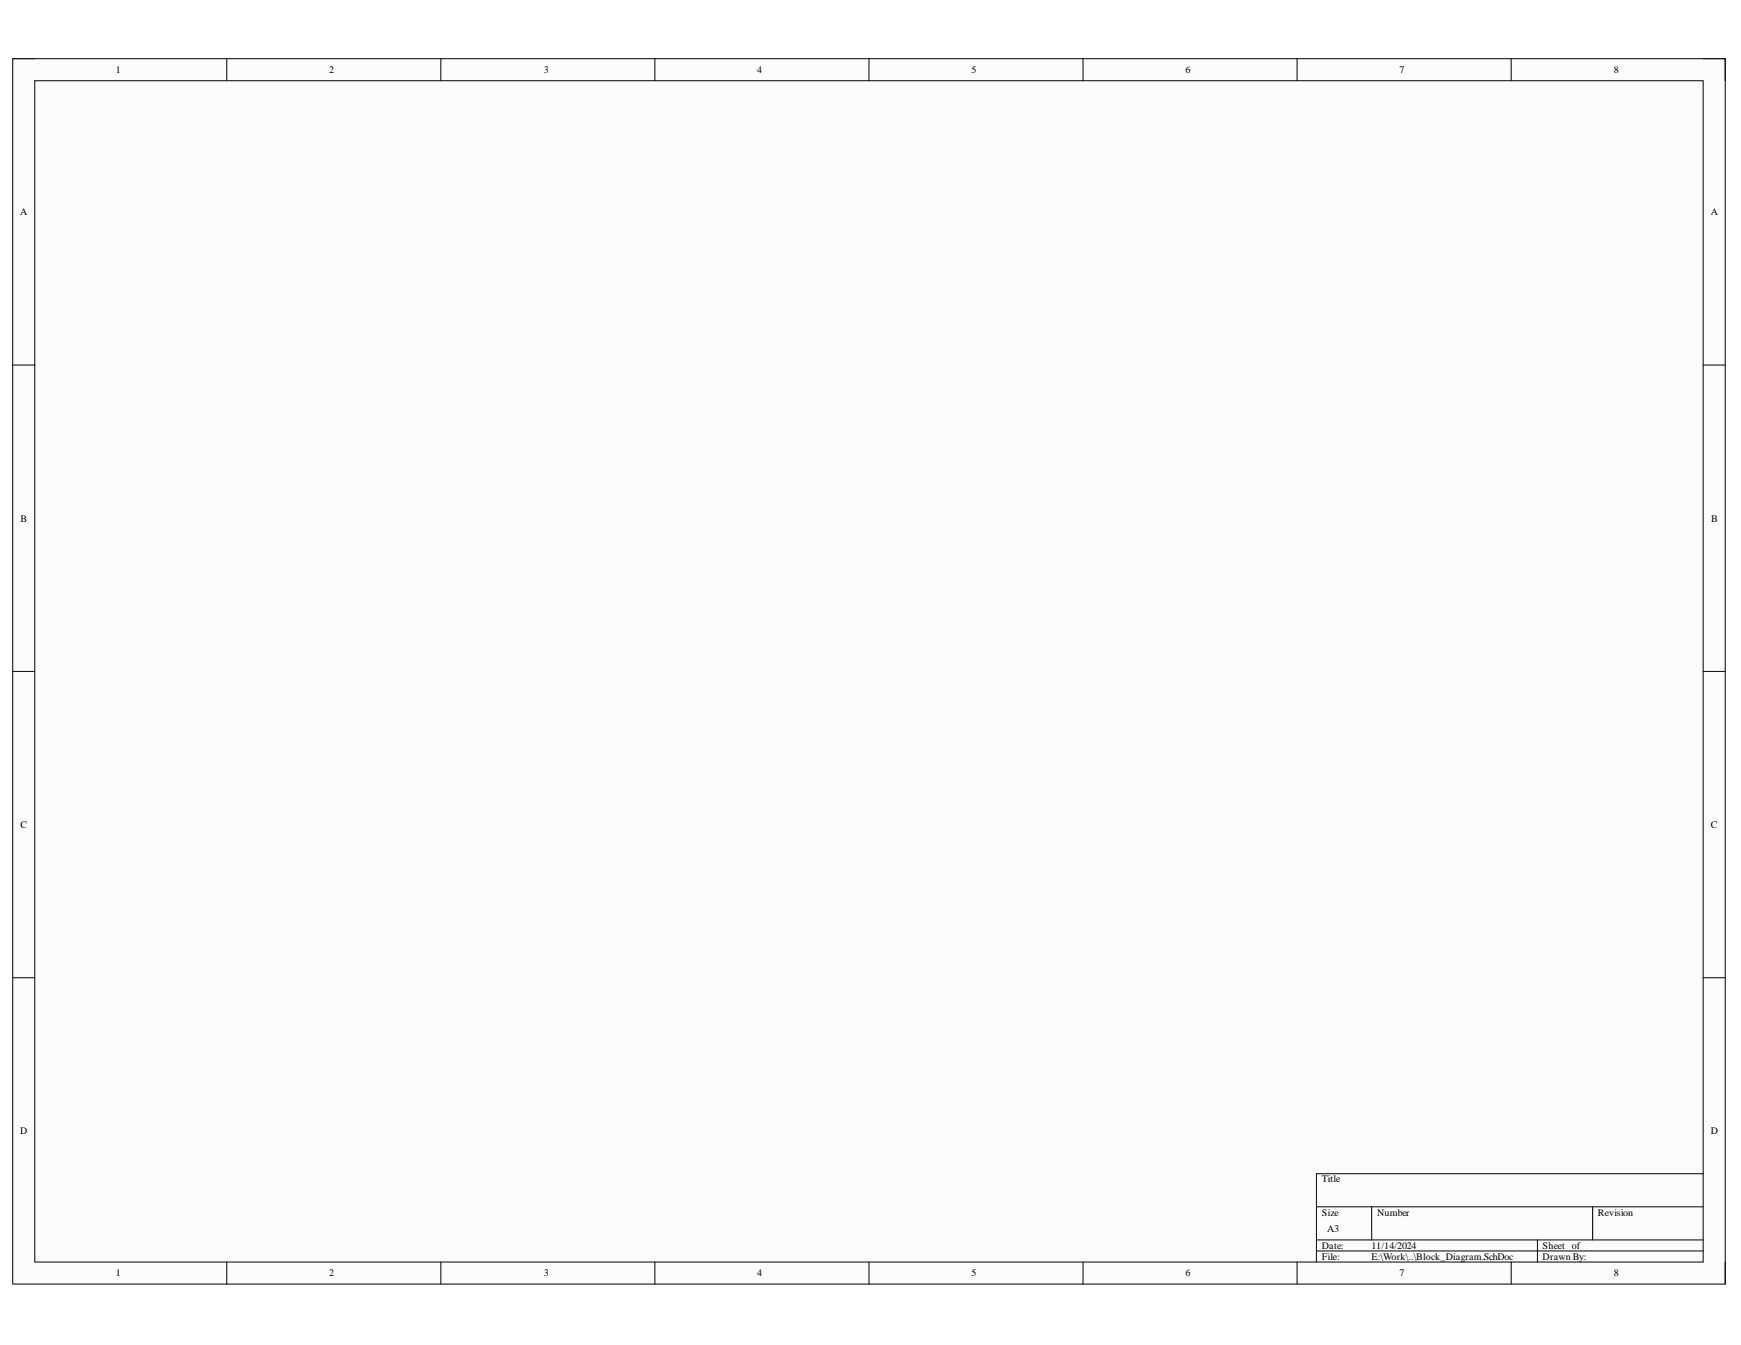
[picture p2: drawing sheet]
<svg xmlns="http://www.w3.org/2000/svg" width="279mm" height="216mm" viewBox="0 0 279 216" stroke-linecap="round" stroke-linejoin="round" font-family="sans-serif">
<defs><g id="words">
<g font-size="1.6">
<text x="18.6" y="11.8">1</text>
<text x="52.8" y="11.8">2</text>
<text x="87.3" y="11.8">3</text>
<text x="121.5" y="11.8">4</text>
<text x="155.9" y="11.8">5</text>
<text x="190.2" y="11.8">6</text>
<text x="224.6" y="11.8">7</text>
<text x="259" y="11.8">8</text>
<text x="3.2" y="34.6">A</text>
<text x="274.5" y="34.6">A</text>
<text x="3.3" y="83.8">B</text>
<text x="274.6" y="83.8">B</text>
<text x="3.3" y="132.9">C</text>
<text x="274.5" y="132.9">C</text>
<text x="3.2" y="182">D</text>
<text x="274.5" y="182">D</text>
<text x="212.1" y="189.8">Title</text>
<text x="212.1" y="195.1">Size</text>
<text x="213" y="197.8">A3</text>
<text x="221" y="195.1">Number</text>
<text x="256.4" y="195.1">Revision</text>
<text x="212.1" y="200.5">Date:</text>
<text x="212.1" y="202.2">File:</text>
<text x="220.1" y="200.5">11/14/2024</text>
<text x="220.1" y="202.2">E:\Work\..\Block_Diagram.SchDoc</text>
<text x="247.6" y="200.5">Sheet of</text>
<text x="247.6" y="202.2">Drawn By:</text>
<text x="18.6" y="204.9">1</text>
<text x="52.8" y="204.9">2</text>
<text x="87.3" y="204.9">3</text>
<text x="121.5" y="204.9">4</text>
<text x="155.9" y="204.9">5</text>
<text x="190.2" y="204.9">6</text>
<text x="224.6" y="204.9">7</text>
<text x="259" y="204.9">8</text>
</g>
</g></defs>
<path d="M2 9.4h274.9v196.7h-274.9z" fill-rule="evenodd" fill="#fffcf8"/>
<path d="M2 9.4h274.9v196.7h-274.9z" fill="none" stroke="#000" stroke-width=".16"/>
<path d="M5.6 13h267.7v189.6h-267.7z" fill-rule="evenodd" fill="#fffcf8"/>
<g fill="none" stroke="#000" stroke-width=".16">
<path d="M2 9.4h3.6M5.6 13h267.7v189.6h-267.7zM36.4 9.4v3.6M70.7 9.4v3.6M105.1 9.4v3.6M139.5 9.4v3.6M173.8 9.4v3.6M208.2 9.4v3.6M242.5 9.4v3.6M273.3 9.4h3.6v3.6M2 58.6h3.6M273.3 58.6h3.6"/>
<path d="M2 107.8h3.6M273.3 107.8h3.6M2 156.9h3.6M273.3 156.9h3.6M211.3 193.7h62M211.3 199h62M220.1 193.7v5.3M246.7 199v3.6M255.6 193.7v5.3M273.3 188.4h-62v14.2M36.4 202.6v3.5M70.7 202.6v3.5"/>
<path d="M105.1 202.6v3.5M139.5 202.6v3.5M173.8 202.6v3.5M208.2 202.6v3.5M211.3 200.8h62M242.5 202.6v3.5M276.9 202.6v3.5"/>
</g>
<use href="#words"/>
</svg>
